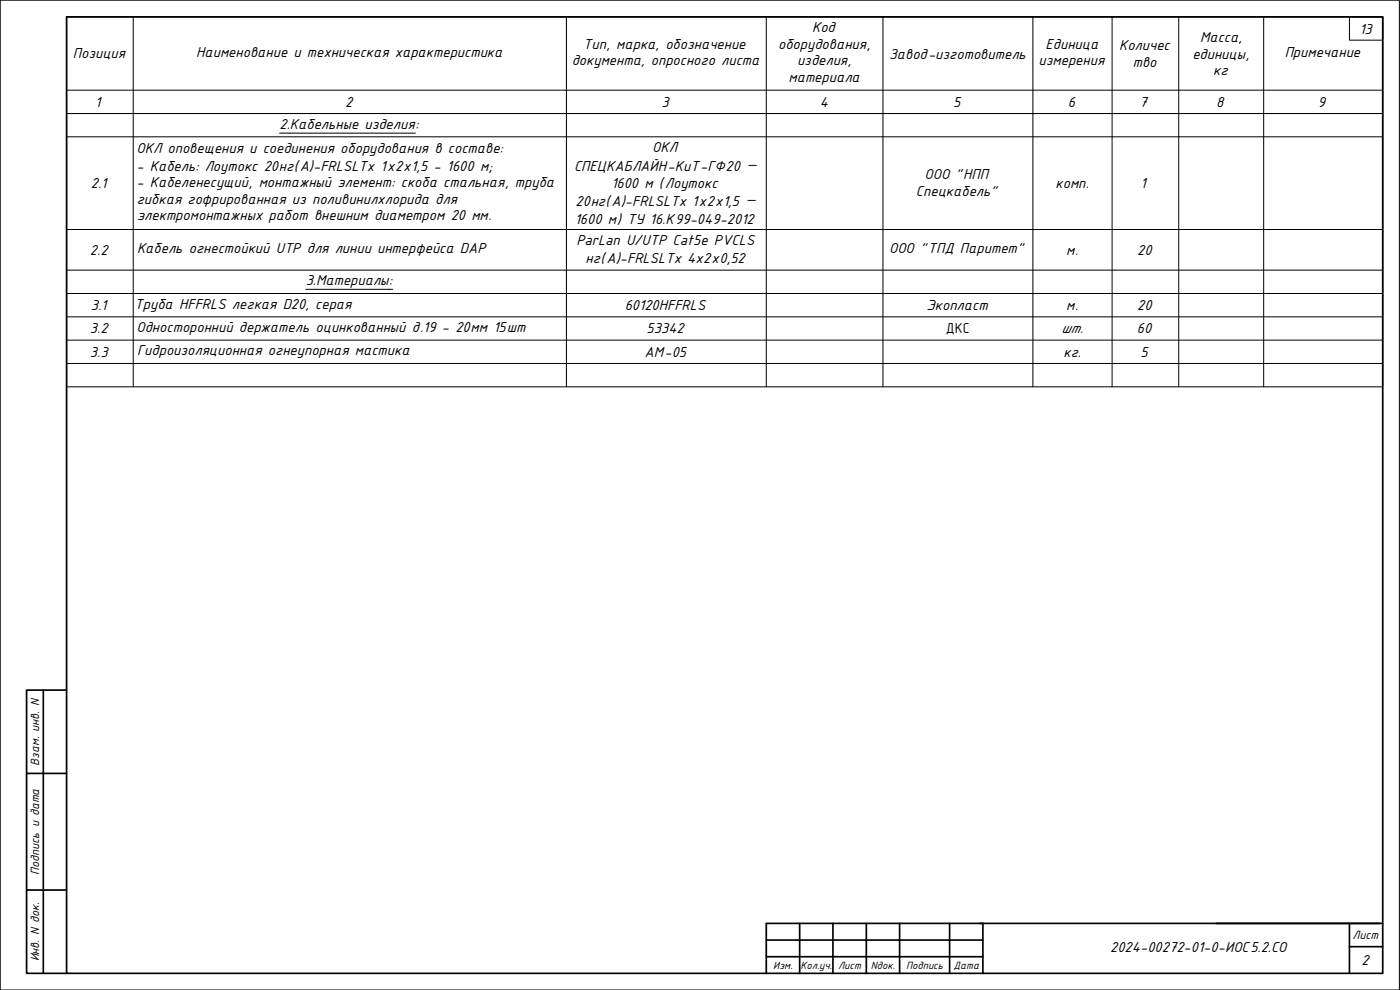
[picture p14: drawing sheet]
<svg xmlns="http://www.w3.org/2000/svg" width="420mm" height="297mm" viewBox="0 0 420 297" stroke-linecap="round" stroke-linejoin="round" font-family="sans-serif">
<defs><g id="words">
<g font-size="4.7">
<text x="243.7" y="9.6">Код</text>
<text x="408" y="10.1">13</text>
<text x="21.9" y="17.3">Позиция</text>
<text x="58.9" y="17.1">Наименование и техническая характеристика</text>
<text x="175" y="14.6">Тип, марка, обозначение</text>
<text x="233.5" y="14.6">оборудования,</text>
<text x="266.8" y="17.6">Завод-изготовитель</text>
<text x="313.8" y="14.6">Единица</text>
<text x="335.9" y="15.1">Количес</text>
<text x="357.8" y="17.6">единицы,</text>
<text x="360.2" y="12.6">Масса,</text>
<text x="385.6" y="17.1">Примечание</text>
<text x="171.6" y="19.6">документа, опросного листа</text>
<text x="239.2" y="19.6">изделия,</text>
<text x="311.7" y="19.6">измерения</text>
<text x="340" y="20.1">тво</text>
<text x="364.1" y="22.5">кг</text>
<text x="236.6" y="24.6">материала</text>
<text x="28.5" y="32.1">1</text>
<text x="103.6" y="32.1">2</text>
<text x="198.6" y="32.1">3</text>
<text x="246" y="32.1">4</text>
<text x="286.1" y="32.1">5</text>
<text x="320.5" y="32.1">6</text>
<text x="341.9" y="32">7</text>
<text x="365" y="32.1">8</text>
<text x="395.5" y="32.1">9</text>
<text x="83.9" y="38.8">2.Кабельные изделия:</text>
<text x="41" y="45.9">ОКЛ оповещения и соединения оборудования в составе:</text>
<text x="195.8" y="45.6">ОКЛ</text>
<text x="40.9" y="51.2">- Кабель: Лоутокс 20нг(А)-FRLSLTx 1х2х1,5 - 1600 м;</text>
<text x="172.3" y="51.2">СПЕЦКАБЛАЙН-КиТ-ГФ20 —</text>
<text x="277.5" y="53.7">ООО &quot;НПП</text>
<text x="27.3" y="56.5">2.1</text>
<text x="40.9" y="56.2">- Кабеленесущий, монтажный элемент: скоба стальная, труба</text>
<text x="183.5" y="56.5">1600 м (Лоутокс</text>
<text x="274.9" y="58.7">Спецкабель&quot;</text>
<text x="316.8" y="56.5">комп.</text>
<text x="342.3" y="56.5">1</text>
<text x="41" y="61.2">гибкая гофрированная из поливинилхлорида для</text>
<text x="172.7" y="61.8">20нг(А)-FRLSLTx 1х2х1,5 —</text>
<text x="41.1" y="66.2">электромонтажных работ внешним диаметром 20 мм.</text>
<text x="172.5" y="67.1">1600 м) ТУ 16.К99-049-2012</text>
<text x="27" y="76.5">2.2</text>
<text x="41.1" y="76">Кабель огнестойкий UTP для линии интерфейса DAP</text>
<text x="173" y="73.5">ParLan U/UTP Cat5e PVCLS</text>
<text x="266.8" y="76">ООО &quot;ТПД Паритет&quot;</text>
<text x="320" y="76.5">м.</text>
<text x="341.3" y="76.5">20</text>
<text x="175.7" y="78.8">нг(А)-FRLSLTx 4х2х0,52</text>
<text x="91.8" y="85.6">3.Материалы:</text>
<text x="27.3" y="93.1">3.1</text>
<text x="40.4" y="92.6">Труба HFFRLS легкая D20, серая</text>
<text x="187.5" y="93.1">60120HFFRLS</text>
<text x="278.1" y="93.1">Экопласт</text>
<text x="320" y="93.1">м.</text>
<text x="341.3" y="93.1">20</text>
<text x="27" y="100.1">3.2</text>
<text x="41" y="99.6">Односторонний держатель оцинкованный д.19 - 20мм 15шт</text>
<text x="194.1" y="100.1">53342</text>
<text x="283.9" y="99.8">ДКС</text>
<text x="318.5" y="100.1">шт.</text>
<text x="341.2" y="100.1">60</text>
<text x="27" y="107">3.3</text>
<text x="41.1" y="106.6">Гидроизоляционная огнеупорная мастика</text>
<text x="193.4" y="107">АМ-05</text>
<text x="319.2" y="107">кг.</text>
<text x="342.3" y="107">5</text>
<text x="333.2" y="285.6">2024-00272-01-0-ИОС5.2.СО</text>
<text x="408.6" y="289.7">2</text>
</g>
<g font-size="3.9">
<text x="11.7" y="229.8" transform="rotate(-90 11.7 229.8)">Взам. инв. N</text>
<text x="11.7" y="262.5" transform="rotate(-90 11.7 262.5)">Подпись и дата</text>
<text x="405.9" y="281.7">Лист</text>
<text x="11.7" y="288.5" transform="rotate(-90 11.7 288.5)">Инв. N док.</text>
</g>
<g font-size="3.4">
<text x="232.1" y="290.6">Изм.</text>
<text x="240.2" y="290.6">Кол.уч.</text>
<text x="251.5" y="290.6">Лист</text>
<text x="261.3" y="290.6">Nдок.</text>
<text x="271.9" y="290.6">Подпись</text>
<text x="286.1" y="290.6">Дата</text>
</g>
</g></defs>
<!-- layer: 0 -->
<g fill="none" stroke="#000" stroke-width=".3">
<path d="M0 .1h420v296.9h-420zM0 .1v296.9M20 5.1h395v111h-395v-82h395h-395zM40 5.1v111M170 5.1v111M230 5.1v111M265 5.1v111M310 5.1v111M333.8 5.1v111M353.8 5.1v111M379.2 5.1v111M405 5.1h10v7h-10z"/>
<path d="M20 27.1h395M83.9 39.9h40.8M20 41h395M20 68.9h395M20 81.1h395M20 88.1h395M20 95.1h395M91.8 86.8h26.1M20 102.1h395M20 109.1h395"/>
</g>
<g fill="none" stroke="#000" stroke-width=".51">
<path d="M20 5.1h395v286.9h-395zM13 207.1v84.9M20 207.1h-12v84.9h12M8 232.1h12M8 267h12M240 277.1v14.9M250 277.1v14.9M260 277.1v14.9M270 277.1v14.9M285 277.1v14.9M295 277.1v14.9M405 277.1v14.9"/>
<path d="M415 277.1h-185v14.9M230 282.1h65M230 287h65M405 284h10"/>
</g>
<use href="#words"/>
</svg>
